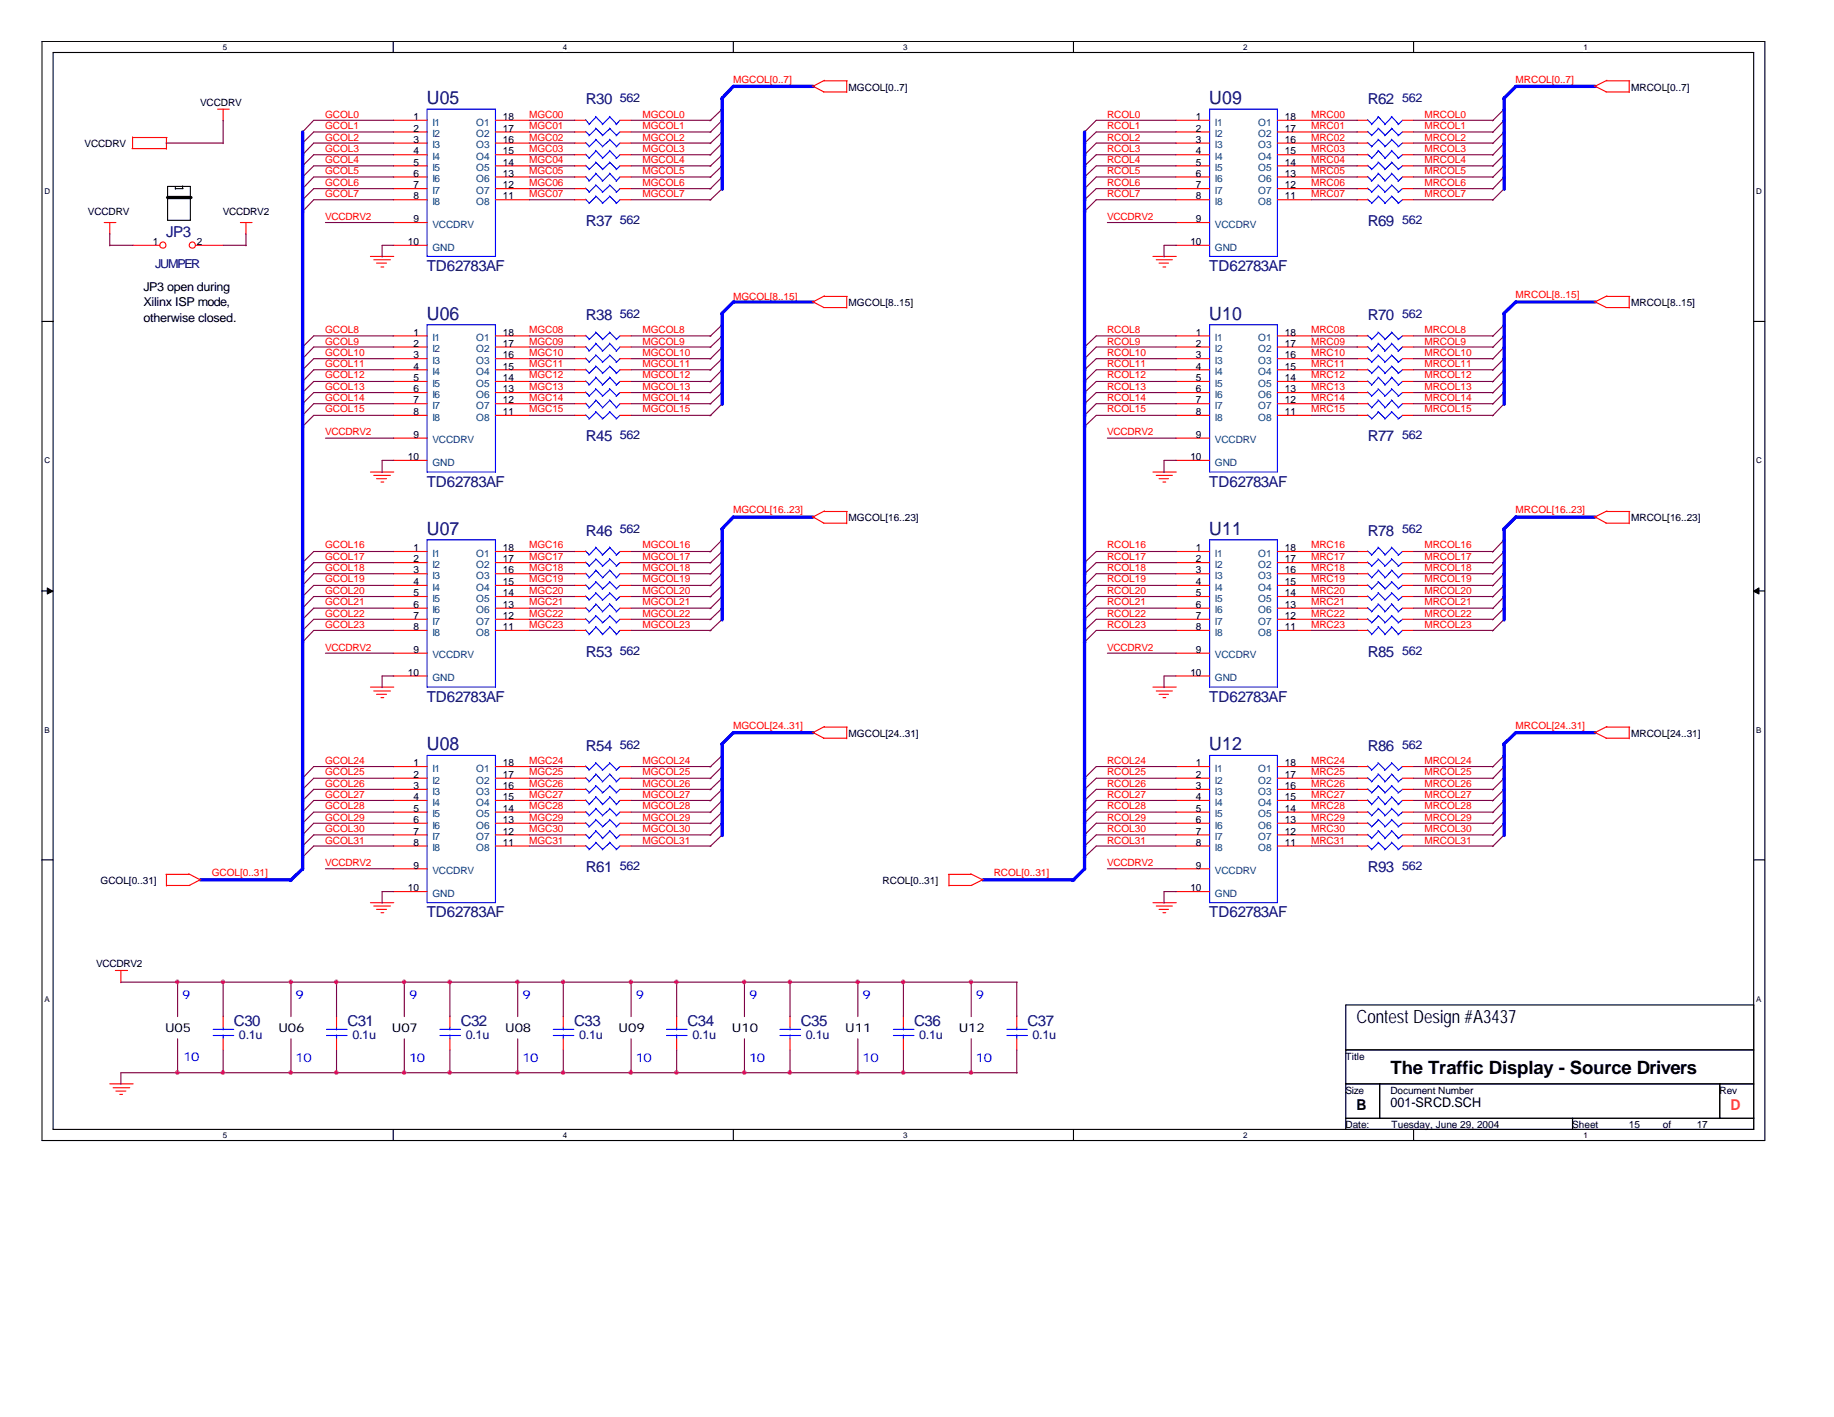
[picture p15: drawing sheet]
<svg xmlns="http://www.w3.org/2000/svg" width="279mm" height="216mm" viewBox="0 0 279 216" stroke-linecap="round" stroke-linejoin="round" font-family="sans-serif">
<defs><g id="words">
<g font-size="2.8" fill="#000080">
<text x="65" y="15.8">U05</text>
<text x="184.2" y="15.8">U09</text>
<text x="65" y="48.7">U06</text>
<text x="184.2" y="48.7">U10</text>
<text x="65" y="81.4">U07</text>
<text x="184.2" y="81.4">U11</text>
<text x="65" y="114.3">U08</text>
<text x="184.2" y="114.3">U12</text>
</g>
<g font-size="2.8">
<text x="206.7" y="155.9">Contest Design #A3437</text>
<text x="211.8" y="163.7">The Traffic Display - Source Drivers</text>
</g>
<g font-size="2.3" fill="#000080">
<text x="89.2" y="15.9">R30</text>
<text x="208.4" y="15.9">R62</text>
<text x="89.2" y="34.5">R37</text>
<text x="208.4" y="34.5">R69</text>
<text x="25.3" y="36.2">JP3</text>
<text x="65" y="41.3">TD62783AF</text>
<text x="184.2" y="41.3">TD62783AF</text>
<text x="89.2" y="48.8">R38</text>
<text x="208.4" y="48.8">R70</text>
<text x="89.2" y="67.2">R45</text>
<text x="208.4" y="67.2">R77</text>
<text x="65" y="74.2">TD62783AF</text>
<text x="184.2" y="74.2">TD62783AF</text>
<text x="89.2" y="81.6">R46</text>
<text x="208.4" y="81.6">R78</text>
<text x="89.2" y="100.1">R53</text>
<text x="208.4" y="100.1">R85</text>
<text x="65" y="106.9">TD62783AF</text>
<text x="184.2" y="106.9">TD62783AF</text>
<text x="89.2" y="114.4">R54</text>
<text x="208.4" y="114.4">R86</text>
<text x="89.2" y="132.8">R61</text>
<text x="208.4" y="132.8">R93</text>
<text x="65" y="139.8">TD62783AF</text>
<text x="184.2" y="139.8">TD62783AF</text>
<text x="35.6" y="156.4">C30</text>
<text x="52.9" y="156.4">C31</text>
<text x="70.2" y="156.4">C32</text>
<text x="87.5" y="156.4">C33</text>
<text x="104.7" y="156.4">C34</text>
<text x="122" y="156.4">C35</text>
<text x="139.3" y="156.4">C36</text>
<text x="156.5" y="156.4">C37</text>
</g>
<text font-size="2.3" x="206.7" y="169.1">B</text>
<text font-size="2.3" fill="#ff8000" x="263.7" y="169.1">D</text>
<text font-size="2" x="211.8" y="168.7">001-SRCD.SCH</text>
<g font-size="1.9" fill="#000080">
<text x="94.4" y="15.6">562</text>
<text x="213.6" y="15.6">562</text>
<text x="94.4" y="34.1">562</text>
<text x="213.6" y="34.1">562</text>
<text x="23.6" y="40.8">JUMPER</text>
<text x="94.4" y="48.4">562</text>
<text x="213.6" y="48.4">562</text>
<text x="94.4" y="66.9">562</text>
<text x="213.6" y="66.9">562</text>
<text x="94.4" y="81.3">562</text>
<text x="213.6" y="81.3">562</text>
<text x="94.4" y="99.7">562</text>
<text x="213.6" y="99.7">562</text>
<text x="94.4" y="114">562</text>
<text x="213.6" y="114">562</text>
<text x="94.4" y="132.5">562</text>
<text x="213.6" y="132.5">562</text>
<text x="36.4" y="158.2">0.1u</text>
<text x="53.7" y="158.2">0.1u</text>
<text x="71" y="158.2">0.1u</text>
<text x="88.2" y="158.2">0.1u</text>
<text x="105.5" y="158.2">0.1u</text>
<text x="122.8" y="158.2">0.1u</text>
<text x="140" y="158.2">0.1u</text>
<text x="157.3" y="158.2">0.1u</text>
</g>
<g font-size="1.9">
<text x="21.8" y="44.3">JP3 open during</text>
<text x="21.8" y="46.7">Xilinx ISP mode,</text>
<text x="21.8" y="49">otherwise closed.</text>
<text x="25.1" y="157.2">U05</text>
<text x="42.4" y="157.2">U06</text>
<text x="59.7" y="157.2">U07</text>
<text x="77" y="157.2">U08</text>
<text x="94.2" y="157.2">U09</text>
<text x="111.5" y="157.2">U10</text>
<text x="128.8" y="157.2">U11</text>
<text x="146.1" y="157.2">U12</text>
</g>
<g font-size="1.9" fill="#00f">
<text x="27.8" y="152.2">9</text>
<text x="45" y="152.2">9</text>
<text x="62.3" y="152.2">9</text>
<text x="79.6" y="152.2">9</text>
<text x="96.9" y="152.2">9</text>
<text x="114.1" y="152.2">9</text>
<text x="131.4" y="152.2">9</text>
<text x="148.7" y="152.2">9</text>
<text x="27.9" y="161.7">10</text>
<text x="45" y="161.9">10</text>
<text x="62.3" y="161.9">10</text>
<text x="79.6" y="161.9">10</text>
<text x="96.9" y="161.9">10</text>
<text x="114.1" y="161.9">10</text>
<text x="131.4" y="161.9">10</text>
<text x="148.7" y="161.9">10</text>
</g>
<g font-size="1.5">
<text x="30.5" y="16.1">VCCDRV</text>
<text x="129.3" y="13.8">MGCOL[0..7]</text>
<text x="248.5" y="13.8">MRCOL[0..7]</text>
<text x="12.9" y="22.4">VCCDRV</text>
<text x="63" y="18.3">1</text>
<text x="63" y="20.1">2</text>
<text x="63" y="21.8">3</text>
<text x="63" y="23.5">4</text>
<text x="76.6" y="18.3">18</text>
<text x="76.6" y="20.1">17</text>
<text x="76.6" y="21.8">16</text>
<text x="76.6" y="23.5">15</text>
<text x="182.2" y="18.3">1</text>
<text x="182.2" y="20.1">2</text>
<text x="182.2" y="21.8">3</text>
<text x="182.2" y="23.5">4</text>
<text x="195.7" y="18.3">18</text>
<text x="195.7" y="20.1">17</text>
<text x="195.7" y="21.8">16</text>
<text x="195.7" y="23.5">15</text>
<text x="63" y="25.2">5</text>
<text x="63" y="26.9">6</text>
<text x="63" y="28.7">7</text>
<text x="76.6" y="25.2">14</text>
<text x="76.6" y="26.9">13</text>
<text x="76.6" y="28.7">12</text>
<text x="182.2" y="25.2">5</text>
<text x="182.2" y="26.9">6</text>
<text x="182.2" y="28.7">7</text>
<text x="195.7" y="25.2">14</text>
<text x="195.7" y="26.9">13</text>
<text x="195.7" y="28.7">12</text>
<text x="13.4" y="32.8">VCCDRV</text>
<text x="34" y="32.8">VCCDRV2</text>
<text x="63" y="30.4">8</text>
<text x="63" y="33.9">9</text>
<text x="76.6" y="30.4">11</text>
<text x="182.2" y="30.4">8</text>
<text x="182.2" y="33.9">9</text>
<text x="195.7" y="30.4">11</text>
<text x="23.3" y="37.3">1</text>
<text x="30" y="37.3">2</text>
<text x="62.1" y="37.3">10</text>
<text x="181.4" y="37.3">10</text>
<text x="129.3" y="46.7">MGCOL[8..15]</text>
<text x="248.5" y="46.7">MRCOL[8..15]</text>
<text x="63" y="51.1">1</text>
<text x="63" y="52.8">2</text>
<text x="76.6" y="51.1">18</text>
<text x="76.6" y="52.8">17</text>
<text x="182.2" y="51.1">1</text>
<text x="182.2" y="52.8">2</text>
<text x="195.7" y="51.1">18</text>
<text x="195.7" y="52.8">17</text>
<text x="63" y="54.6">3</text>
<text x="63" y="56.3">4</text>
<text x="63" y="58.1">5</text>
<text x="63" y="59.8">6</text>
<text x="76.6" y="54.6">16</text>
<text x="76.6" y="56.3">15</text>
<text x="76.6" y="58.1">14</text>
<text x="76.6" y="59.8">13</text>
<text x="182.2" y="54.6">3</text>
<text x="182.2" y="56.3">4</text>
<text x="182.2" y="58.1">5</text>
<text x="182.2" y="59.8">6</text>
<text x="195.7" y="54.6">16</text>
<text x="195.7" y="56.3">15</text>
<text x="195.7" y="58.1">14</text>
<text x="195.7" y="59.8">13</text>
<text x="63" y="61.5">7</text>
<text x="63" y="63.2">8</text>
<text x="76.6" y="61.5">12</text>
<text x="76.6" y="63.2">11</text>
<text x="182.2" y="61.5">7</text>
<text x="182.2" y="63.2">8</text>
<text x="195.7" y="61.5">12</text>
<text x="195.7" y="63.2">11</text>
<text x="62.1" y="70.1">10</text>
<text x="63" y="66.7">9</text>
<text x="181.4" y="70.1">10</text>
<text x="182.2" y="66.7">9</text>
<text x="63" y="84">1</text>
<text x="76.6" y="84">18</text>
<text x="129.3" y="79.4">MGCOL[16..23]</text>
<text x="182.2" y="84">1</text>
<text x="195.7" y="84">18</text>
<text x="248.5" y="79.4">MRCOL[16..23]</text>
<text x="63" y="85.7">2</text>
<text x="63" y="87.4">3</text>
<text x="63" y="89.2">4</text>
<text x="76.6" y="85.7">17</text>
<text x="76.6" y="87.4">16</text>
<text x="76.6" y="89.2">15</text>
<text x="182.2" y="85.7">2</text>
<text x="182.2" y="87.4">3</text>
<text x="182.2" y="89.2">4</text>
<text x="195.7" y="85.7">17</text>
<text x="195.7" y="87.4">16</text>
<text x="195.7" y="89.2">15</text>
<text x="63" y="90.8">5</text>
<text x="63" y="92.6">6</text>
<text x="63" y="94.3">7</text>
<text x="76.6" y="90.8">14</text>
<text x="76.6" y="92.6">13</text>
<text x="76.6" y="94.3">12</text>
<text x="182.2" y="90.8">5</text>
<text x="182.2" y="92.6">6</text>
<text x="182.2" y="94.3">7</text>
<text x="195.7" y="90.8">14</text>
<text x="195.7" y="92.6">13</text>
<text x="195.7" y="94.3">12</text>
<text x="63" y="96">8</text>
<text x="63" y="99.5">9</text>
<text x="76.6" y="96">11</text>
<text x="182.2" y="96">8</text>
<text x="182.2" y="99.5">9</text>
<text x="195.7" y="96">11</text>
<text x="62.1" y="103">10</text>
<text x="181.4" y="103">10</text>
<text x="129.3" y="112.3">MGCOL[24..31]</text>
<text x="248.5" y="112.3">MRCOL[24..31]</text>
<text x="63" y="116.8">1</text>
<text x="63" y="118.5">2</text>
<text x="76.6" y="116.8">18</text>
<text x="76.6" y="118.5">17</text>
<text x="182.2" y="116.8">1</text>
<text x="182.2" y="118.5">2</text>
<text x="195.7" y="116.8">18</text>
<text x="195.7" y="118.5">17</text>
<text x="63" y="120.2">3</text>
<text x="63" y="121.9">4</text>
<text x="63" y="123.7">5</text>
<text x="63" y="125.4">6</text>
<text x="76.6" y="120.2">16</text>
<text x="76.6" y="121.9">15</text>
<text x="76.6" y="123.7">14</text>
<text x="76.6" y="125.4">13</text>
<text x="182.2" y="120.2">3</text>
<text x="182.2" y="121.9">4</text>
<text x="182.2" y="123.7">5</text>
<text x="182.2" y="125.4">6</text>
<text x="195.7" y="120.2">16</text>
<text x="195.7" y="121.9">15</text>
<text x="195.7" y="123.7">14</text>
<text x="195.7" y="125.4">13</text>
<text x="63" y="127.2">7</text>
<text x="63" y="128.9">8</text>
<text x="76.6" y="127.2">12</text>
<text x="76.6" y="128.9">11</text>
<text x="182.2" y="127.2">7</text>
<text x="182.2" y="128.9">8</text>
<text x="195.7" y="127.2">12</text>
<text x="195.7" y="128.9">11</text>
<text x="15.3" y="134.7">GCOL[0..31]</text>
<text x="62.1" y="135.8">10</text>
<text x="63" y="132.3">9</text>
<text x="134.5" y="134.7">RCOL[0..31]</text>
<text x="181.4" y="135.8">10</text>
<text x="182.2" y="132.3">9</text>
<text x="14.6" y="147.3">VCCDRV2</text>
<text x="205" y="161.5">Title</text>
<text x="205" y="166.6">Size</text>
<text x="211.8" y="166.6">Document Number</text>
<text x="262" y="166.6">Rev</text>
<text x="205" y="171.9">Date:</text>
<text x="212" y="171.9">Tuesday, June 29, 2004</text>
<text x="239.5" y="171.9">Sheet</text>
<text x="248.2" y="171.9">15</text>
<text x="253.3" y="171.9">of</text>
<text x="258.5" y="171.9">17</text>
</g>
<g font-size="1.5" fill="#f00">
<text x="49.5" y="17.9">GCOL0</text>
<text x="80.6" y="17.9">MGC00</text>
<text x="97.9" y="17.9">MGCOL0</text>
<text x="111.7" y="12.6">MGCOL[0..7]</text>
<text x="168.7" y="17.9">RCOL0</text>
<text x="199.7" y="17.9">MRC00</text>
<text x="217" y="17.9">MRCOL0</text>
<text x="230.9" y="12.6">MRCOL[0..7]</text>
<text x="49.5" y="19.6">GCOL1</text>
<text x="49.5" y="23.1">GCOL3</text>
<text x="49.5" y="21.4">GCOL2</text>
<text x="80.6" y="19.6">MGC01</text>
<text x="80.6" y="21.4">MGC02</text>
<text x="80.6" y="23.1">MGC03</text>
<text x="97.9" y="19.6">MGCOL1</text>
<text x="97.9" y="21.4">MGCOL2</text>
<text x="97.9" y="23.1">MGCOL3</text>
<text x="168.7" y="19.6">RCOL1</text>
<text x="168.7" y="21.4">RCOL2</text>
<text x="168.7" y="23.1">RCOL3</text>
<text x="199.7" y="23.1">MRC03</text>
<text x="199.7" y="21.4">MRC02</text>
<text x="199.7" y="19.6">MRC01</text>
<text x="217" y="21.4">MRCOL2</text>
<text x="217" y="19.6">MRCOL1</text>
<text x="217" y="23.1">MRCOL3</text>
<text x="49.5" y="28.3">GCOL6</text>
<text x="49.5" y="26.6">GCOL5</text>
<text x="49.5" y="24.9">GCOL4</text>
<text x="80.6" y="24.9">MGC04</text>
<text x="80.6" y="26.6">MGC05</text>
<text x="80.6" y="28.3">MGC06</text>
<text x="97.9" y="24.9">MGCOL4</text>
<text x="97.9" y="28.3">MGCOL6</text>
<text x="97.9" y="26.6">MGCOL5</text>
<text x="168.7" y="28.3">RCOL6</text>
<text x="168.7" y="24.9">RCOL4</text>
<text x="168.7" y="26.6">RCOL5</text>
<text x="199.7" y="24.9">MRC04</text>
<text x="199.7" y="26.6">MRC05</text>
<text x="199.7" y="28.3">MRC06</text>
<text x="217" y="28.3">MRCOL6</text>
<text x="217" y="26.6">MRCOL5</text>
<text x="217" y="24.9">MRCOL4</text>
<text x="49.5" y="30.1">GCOL7</text>
<text x="49.5" y="33.5">VCCDRV2</text>
<text x="80.6" y="30.1">MGC07</text>
<text x="97.9" y="30.1">MGCOL7</text>
<text x="168.7" y="33.5">VCCDRV2</text>
<text x="168.7" y="30.1">RCOL7</text>
<text x="199.7" y="30.1">MRC07</text>
<text x="217" y="30.1">MRCOL7</text>
<text x="111.7" y="45.7">MGCOL[8..15]</text>
<text x="230.9" y="45.4">MRCOL[8..15]</text>
<text x="49.5" y="52.5">GCOL9</text>
<text x="49.5" y="50.8">GCOL8</text>
<text x="80.6" y="50.8">MGC08</text>
<text x="80.6" y="52.5">MGC09</text>
<text x="97.9" y="50.8">MGCOL8</text>
<text x="97.9" y="52.5">MGCOL9</text>
<text x="168.7" y="52.5">RCOL9</text>
<text x="168.7" y="50.8">RCOL8</text>
<text x="199.7" y="50.8">MRC08</text>
<text x="199.7" y="52.5">MRC09</text>
<text x="217" y="52.5">MRCOL9</text>
<text x="217" y="50.8">MRCOL8</text>
<text x="49.5" y="56">GCOL11</text>
<text x="49.5" y="59.4">GCOL13</text>
<text x="49.5" y="57.7">GCOL12</text>
<text x="49.5" y="54.2">GCOL10</text>
<text x="80.6" y="54.2">MGC10</text>
<text x="80.6" y="56">MGC11</text>
<text x="80.6" y="57.7">MGC12</text>
<text x="80.6" y="59.4">MGC13</text>
<text x="97.9" y="54.2">MGCOL10</text>
<text x="97.9" y="56">MGCOL11</text>
<text x="97.9" y="57.7">MGCOL12</text>
<text x="97.9" y="59.4">MGCOL13</text>
<text x="168.7" y="59.4">RCOL13</text>
<text x="168.7" y="54.2">RCOL10</text>
<text x="168.7" y="56">RCOL11</text>
<text x="168.7" y="57.7">RCOL12</text>
<text x="199.7" y="54.2">MRC10</text>
<text x="199.7" y="56">MRC11</text>
<text x="199.7" y="57.7">MRC12</text>
<text x="199.7" y="59.4">MRC13</text>
<text x="217" y="59.4">MRCOL13</text>
<text x="217" y="54.2">MRCOL10</text>
<text x="217" y="56">MRCOL11</text>
<text x="217" y="57.7">MRCOL12</text>
<text x="49.5" y="61.1">GCOL14</text>
<text x="49.5" y="62.8">GCOL15</text>
<text x="80.6" y="61.1">MGC14</text>
<text x="80.6" y="62.8">MGC15</text>
<text x="97.9" y="61.1">MGCOL14</text>
<text x="97.9" y="62.8">MGCOL15</text>
<text x="168.7" y="61.1">RCOL14</text>
<text x="168.7" y="62.8">RCOL15</text>
<text x="199.7" y="61.1">MRC14</text>
<text x="199.7" y="62.8">MRC15</text>
<text x="217" y="61.1">MRCOL14</text>
<text x="217" y="62.8">MRCOL15</text>
<text x="49.5" y="66.3">VCCDRV2</text>
<text x="168.7" y="66.3">VCCDRV2</text>
<text x="49.5" y="83.6">GCOL16</text>
<text x="80.6" y="83.6">MGC16</text>
<text x="97.9" y="83.6">MGCOL16</text>
<text x="111.7" y="78.2">MGCOL[16..23]</text>
<text x="168.7" y="83.6">RCOL16</text>
<text x="199.7" y="83.6">MRC16</text>
<text x="217" y="83.6">MRCOL16</text>
<text x="230.9" y="78.2">MRCOL[16..23]</text>
<text x="49.5" y="85.3">GCOL17</text>
<text x="49.5" y="88.7">GCOL19</text>
<text x="49.5" y="87">GCOL18</text>
<text x="80.6" y="85.3">MGC17</text>
<text x="80.6" y="87">MGC18</text>
<text x="80.6" y="88.7">MGC19</text>
<text x="97.9" y="88.7">MGCOL19</text>
<text x="97.9" y="85.3">MGCOL17</text>
<text x="97.9" y="87">MGCOL18</text>
<text x="168.7" y="85.3">RCOL17</text>
<text x="168.7" y="87">RCOL18</text>
<text x="168.7" y="88.7">RCOL19</text>
<text x="199.7" y="85.3">MRC17</text>
<text x="199.7" y="87">MRC18</text>
<text x="199.7" y="88.7">MRC19</text>
<text x="217" y="85.3">MRCOL17</text>
<text x="217" y="87">MRCOL18</text>
<text x="217" y="88.7">MRCOL19</text>
<text x="49.5" y="94">GCOL22</text>
<text x="49.5" y="92.2">GCOL21</text>
<text x="49.5" y="90.5">GCOL20</text>
<text x="49.5" y="95.7">GCOL23</text>
<text x="80.6" y="90.5">MGC20</text>
<text x="80.6" y="92.2">MGC21</text>
<text x="80.6" y="94">MGC22</text>
<text x="80.6" y="95.7">MGC23</text>
<text x="97.9" y="94">MGCOL22</text>
<text x="97.9" y="95.7">MGCOL23</text>
<text x="97.9" y="90.5">MGCOL20</text>
<text x="97.9" y="92.2">MGCOL21</text>
<text x="168.7" y="94">RCOL22</text>
<text x="168.7" y="95.7">RCOL23</text>
<text x="168.7" y="90.5">RCOL20</text>
<text x="168.7" y="92.2">RCOL21</text>
<text x="199.7" y="90.5">MRC20</text>
<text x="199.7" y="92.2">MRC21</text>
<text x="199.7" y="94">MRC22</text>
<text x="199.7" y="95.7">MRC23</text>
<text x="217" y="94">MRCOL22</text>
<text x="217" y="95.7">MRCOL23</text>
<text x="217" y="90.5">MRCOL20</text>
<text x="217" y="92.2">MRCOL21</text>
<text x="49.5" y="99.1">VCCDRV2</text>
<text x="168.7" y="99.1">VCCDRV2</text>
<text x="111.7" y="111.1">MGCOL[24..31]</text>
<text x="230.9" y="111.1">MRCOL[24..31]</text>
<text x="49.5" y="118.1">GCOL25</text>
<text x="49.5" y="119.9">GCOL26</text>
<text x="49.5" y="116.4">GCOL24</text>
<text x="80.6" y="116.4">MGC24</text>
<text x="80.6" y="118.1">MGC25</text>
<text x="80.6" y="119.9">MGC26</text>
<text x="97.9" y="116.4">MGCOL24</text>
<text x="97.9" y="118.1">MGCOL25</text>
<text x="97.9" y="119.9">MGCOL26</text>
<text x="168.7" y="118.1">RCOL25</text>
<text x="168.7" y="116.4">RCOL24</text>
<text x="168.7" y="119.9">RCOL26</text>
<text x="199.7" y="116.4">MRC24</text>
<text x="199.7" y="118.1">MRC25</text>
<text x="199.7" y="119.9">MRC26</text>
<text x="217" y="118.1">MRCOL25</text>
<text x="217" y="116.4">MRCOL24</text>
<text x="217" y="119.9">MRCOL26</text>
<text x="49.5" y="121.6">GCOL27</text>
<text x="49.5" y="125.1">GCOL29</text>
<text x="49.5" y="123.3">GCOL28</text>
<text x="80.6" y="121.6">MGC27</text>
<text x="80.6" y="123.3">MGC28</text>
<text x="80.6" y="125.1">MGC29</text>
<text x="97.9" y="121.6">MGCOL27</text>
<text x="97.9" y="123.3">MGCOL28</text>
<text x="97.9" y="125.1">MGCOL29</text>
<text x="168.7" y="125.1">RCOL29</text>
<text x="168.7" y="121.6">RCOL27</text>
<text x="168.7" y="123.3">RCOL28</text>
<text x="199.7" y="121.6">MRC27</text>
<text x="199.7" y="123.3">MRC28</text>
<text x="199.7" y="125.1">MRC29</text>
<text x="217" y="125.1">MRCOL29</text>
<text x="217" y="121.6">MRCOL27</text>
<text x="217" y="123.3">MRCOL28</text>
<text x="49.5" y="131.9">VCCDRV2</text>
<text x="49.5" y="126.7">GCOL30</text>
<text x="49.5" y="128.5">GCOL31</text>
<text x="80.6" y="126.7">MGC30</text>
<text x="80.6" y="128.5">MGC31</text>
<text x="97.9" y="126.7">MGCOL30</text>
<text x="97.9" y="128.5">MGCOL31</text>
<text x="168.7" y="131.9">VCCDRV2</text>
<text x="168.7" y="126.7">RCOL30</text>
<text x="168.7" y="128.5">RCOL31</text>
<text x="199.7" y="126.7">MRC30</text>
<text x="199.7" y="128.5">MRC31</text>
<text x="217" y="126.7">MRCOL30</text>
<text x="217" y="128.5">MRCOL31</text>
<text x="32.3" y="133.5">GCOL[0..31]</text>
<text x="151.4" y="133.5">RCOL[0..31]</text>
</g>
<g font-size="1.5" fill="#004080">
<text x="65.9" y="19.1">I1</text>
<text x="65.9" y="20.9">I2</text>
<text x="65.9" y="22.6">I3</text>
<text x="72.6" y="19.1">O1</text>
<text x="72.6" y="20.9">O2</text>
<text x="72.6" y="22.6">O3</text>
<text x="185.1" y="19.1">I1</text>
<text x="185.1" y="20.9">I2</text>
<text x="185.1" y="22.6">I3</text>
<text x="191.7" y="19.1">O1</text>
<text x="191.7" y="20.9">O2</text>
<text x="191.7" y="22.6">O3</text>
<text x="65.9" y="24.4">I4</text>
<text x="65.9" y="26.1">I5</text>
<text x="65.9" y="27.8">I6</text>
<text x="65.9" y="29.5">I7</text>
<text x="72.6" y="24.4">O4</text>
<text x="72.6" y="26.1">O5</text>
<text x="72.6" y="27.8">O6</text>
<text x="72.6" y="29.5">O7</text>
<text x="185.1" y="24.4">I4</text>
<text x="185.1" y="26.1">I5</text>
<text x="185.1" y="27.8">I6</text>
<text x="185.1" y="29.5">I7</text>
<text x="191.7" y="24.4">O4</text>
<text x="191.7" y="26.1">O5</text>
<text x="191.7" y="27.8">O6</text>
<text x="191.7" y="29.5">O7</text>
<text x="65.9" y="31.2">I8</text>
<text x="65.9" y="34.7">VCCDRV</text>
<text x="72.6" y="31.2">O8</text>
<text x="185.1" y="31.2">I8</text>
<text x="185.1" y="34.7">VCCDRV</text>
<text x="191.7" y="31.2">O8</text>
<text x="65.9" y="38.2">GND</text>
<text x="185.1" y="38.2">GND</text>
<text x="65.9" y="52">I1</text>
<text x="65.9" y="53.7">I2</text>
<text x="72.6" y="52">O1</text>
<text x="72.6" y="53.7">O2</text>
<text x="185.1" y="52">I1</text>
<text x="185.1" y="53.7">I2</text>
<text x="191.7" y="52">O1</text>
<text x="191.7" y="53.7">O2</text>
<text x="65.9" y="55.5">I3</text>
<text x="65.9" y="57.2">I4</text>
<text x="65.9" y="58.9">I5</text>
<text x="72.6" y="55.5">O3</text>
<text x="72.6" y="57.2">O4</text>
<text x="72.6" y="58.9">O5</text>
<text x="185.1" y="55.5">I3</text>
<text x="185.1" y="57.2">I4</text>
<text x="185.1" y="58.9">I5</text>
<text x="191.7" y="55.5">O3</text>
<text x="191.7" y="57.2">O4</text>
<text x="191.7" y="58.9">O5</text>
<text x="65.9" y="60.6">I6</text>
<text x="65.9" y="62.3">I7</text>
<text x="65.9" y="64.1">I8</text>
<text x="72.6" y="60.6">O6</text>
<text x="72.6" y="62.3">O7</text>
<text x="72.6" y="64.1">O8</text>
<text x="185.1" y="60.6">I6</text>
<text x="185.1" y="62.3">I7</text>
<text x="185.1" y="64.1">I8</text>
<text x="191.7" y="60.6">O6</text>
<text x="191.7" y="62.3">O7</text>
<text x="191.7" y="64.1">O8</text>
<text x="65.9" y="71">GND</text>
<text x="65.9" y="67.6">VCCDRV</text>
<text x="185.1" y="71">GND</text>
<text x="185.1" y="67.6">VCCDRV</text>
<text x="65.9" y="84.8">I1</text>
<text x="65.9" y="86.5">I2</text>
<text x="65.9" y="88.2">I3</text>
<text x="72.6" y="84.8">O1</text>
<text x="72.6" y="86.5">O2</text>
<text x="72.6" y="88.2">O3</text>
<text x="185.1" y="84.8">I1</text>
<text x="185.1" y="86.5">I2</text>
<text x="185.1" y="88.2">I3</text>
<text x="191.7" y="84.8">O1</text>
<text x="191.7" y="86.5">O2</text>
<text x="191.7" y="88.2">O3</text>
<text x="65.9" y="90">I4</text>
<text x="65.9" y="91.7">I5</text>
<text x="65.9" y="93.5">I6</text>
<text x="65.9" y="95.2">I7</text>
<text x="72.6" y="90">O4</text>
<text x="72.6" y="91.7">O5</text>
<text x="72.6" y="93.5">O6</text>
<text x="72.6" y="95.2">O7</text>
<text x="185.1" y="90">I4</text>
<text x="185.1" y="91.7">I5</text>
<text x="185.1" y="93.5">I6</text>
<text x="185.1" y="95.2">I7</text>
<text x="191.7" y="90">O4</text>
<text x="191.7" y="91.7">O5</text>
<text x="191.7" y="93.5">O6</text>
<text x="191.7" y="95.2">O7</text>
<text x="65.9" y="96.9">I8</text>
<text x="65.9" y="100.3">VCCDRV</text>
<text x="72.6" y="96.9">O8</text>
<text x="185.1" y="96.9">I8</text>
<text x="185.1" y="100.3">VCCDRV</text>
<text x="191.7" y="96.9">O8</text>
<text x="65.9" y="103.8">GND</text>
<text x="185.1" y="103.8">GND</text>
<text x="65.9" y="117.6">I1</text>
<text x="65.9" y="119.4">I2</text>
<text x="72.6" y="117.6">O1</text>
<text x="72.6" y="119.4">O2</text>
<text x="185.1" y="117.6">I1</text>
<text x="185.1" y="119.4">I2</text>
<text x="191.7" y="117.6">O1</text>
<text x="191.7" y="119.4">O2</text>
<text x="65.9" y="121.1">I3</text>
<text x="65.9" y="122.8">I4</text>
<text x="65.9" y="124.5">I5</text>
<text x="72.6" y="121.1">O3</text>
<text x="72.6" y="122.8">O4</text>
<text x="72.6" y="124.5">O5</text>
<text x="185.1" y="121.1">I3</text>
<text x="185.1" y="122.8">I4</text>
<text x="185.1" y="124.5">I5</text>
<text x="191.7" y="121.1">O3</text>
<text x="191.7" y="122.8">O4</text>
<text x="191.7" y="124.5">O5</text>
<text x="65.9" y="126.2">I6</text>
<text x="65.9" y="128">I7</text>
<text x="65.9" y="129.7">I8</text>
<text x="72.6" y="126.2">O6</text>
<text x="72.6" y="128">O7</text>
<text x="72.6" y="129.7">O8</text>
<text x="185.1" y="126.2">I6</text>
<text x="185.1" y="128">I7</text>
<text x="185.1" y="129.7">I8</text>
<text x="191.7" y="126.2">O6</text>
<text x="191.7" y="128">O7</text>
<text x="191.7" y="129.7">O8</text>
<text x="65.9" y="136.7">GND</text>
<text x="65.9" y="133.2">VCCDRV</text>
<text x="185.1" y="136.7">GND</text>
<text x="185.1" y="133.2">VCCDRV</text>
</g>
<g font-size="1.2">
<text x="34" y="7.6">5</text>
<text x="85.8" y="7.6">4</text>
<text x="137.6" y="7.6">3</text>
<text x="189.4" y="7.6">2</text>
<text x="241.2" y="7.6">1</text>
<text x="6.8" y="29.6">D</text>
<text x="267.5" y="29.6">D</text>
<text x="6.8" y="70.6">C</text>
<text x="267.5" y="70.6">C</text>
<text x="6.8" y="111.7">B</text>
<text x="267.5" y="111.7">B</text>
<text x="6.8" y="152.7">A</text>
<text x="267.5" y="152.7">A</text>
<text x="34" y="173.4">5</text>
<text x="85.8" y="173.4">4</text>
<text x="137.6" y="173.4">3</text>
<text x="189.4" y="173.4">2</text>
<text x="241.2" y="173.4">1</text>
</g>
</g></defs>
<path d="M6.4 6.3h262.5v167.5h-262.5zM8.1 8h259.1v164.1h-259.1z" fill="none" stroke="#000" stroke-width=".17"/>
<g fill="#fff">
<path d="M34 6.5h.5v1.4h-.5z"/>
<path d="M34 172.3h.5v1.4h-.5z"/>
</g>
<path d="M59.9 6.3v1.7M59.9 172.1v1.7" fill="none" stroke="#000" stroke-width=".17"/>
<g fill="#fff">
<path d="M85.8 6.5h.6v1.4h-.6z"/>
<path d="M85.8 172.3h.6v1.4h-.6z"/>
</g>
<path d="M111.7 6.3v1.7M111.7 172.1v1.7" fill="none" stroke="#000" stroke-width=".17"/>
<g fill="#fff">
<path d="M137.6 6.5h.6v1.4h-.6z"/>
<path d="M137.6 172.3h.6v1.4h-.6z"/>
</g>
<path d="M163.5 6.3v1.7M163.5 172.1v1.7" fill="none" stroke="#000" stroke-width=".17"/>
<g fill="#fff">
<path d="M189.4 6.5h.6v1.4h-.6z"/>
<path d="M189.4 172.3h.6v1.4h-.6z"/>
</g>
<path d="M215.4 6.3v1.7M215.4 172.1v1.7" fill="none" stroke="#000" stroke-width=".17"/>
<g fill="#fff">
<path d="M241.2 6.5h.6v1.4h-.6z"/>
<path d="M241.2 172.3h.6v1.4h-.6z"/>
<path d="M6.8 28.5h.7v1.4h-.7z"/>
<path d="M267.5 28.5h.8v1.4h-.8z"/>
<path d="M6.8 69.5h.7v1.4h-.7z"/>
<path d="M267.5 69.5h.8v1.4h-.8z"/>
</g>
<path d="M6.4 49h1.7M267.2 49h1.7" fill="none" stroke="#000" stroke-width=".17"/>
<g fill="#fff">
<path d="M6.8 110.6h.7v1.3h-.7z"/>
<path d="M267.5 110.6h.8v1.3h-.8z"/>
</g>
<path d="M6.4 90h1.7M267.2 90h1.7" fill="none" stroke="#000" stroke-width=".17"/>
<g fill="#000" stroke="#000" stroke-width=".15">
<path d="M7.2 89.6l.8 .5-.8 .4z" fill-rule="evenodd"/>
<path d="M267.1 90.1l.9-.5v.9z" fill-rule="evenodd"/>
</g>
<g fill="#fff">
<path d="M6.8 151.6h.7v1.3h-.7z"/>
<path d="M267.5 151.6h.8v1.3h-.8z"/>
</g>
<g fill="none" stroke="#000" stroke-width=".17">
<path d="M25.5 28.4h3.5v5.2h-3.5zM26.7 28.7h1.2M26.7 28.4v.4M27.8 28.3v.4M6.4 131h1.7M267.2 131h1.7M205 153.1h62.2v19h-62.2zM205 160h62.2M205 165.1h62.2M205 170.4h62.2M210.2 165.1v5.3M239.6 170.4v1.7"/>
<path d="M262 165.1v5.3"/>
</g>
<path d="M25.5 30.1h3.6" fill="none" stroke="#000" stroke-width=".51"/>
<g fill="none" stroke="#f00" stroke-width=".17">
<path d="M33.1 16.6h1.8M34 16.6v1.8M59.9 18.3h5.2M75.5 18.3h5.1M87.5 18.3h1.8M94.4 18.3h1.7M123.7 13.1l1.8 .9M125.4 14h3.6M125.5 12.3h3.6M125.6 12.2l-1.8 1M129 12.3v1.8M179.1 18.3h5.2"/>
<path d="M194.6 18.3h5.2M206.7 18.3h1.7M213.7 18.3h1.7M242.9 13.1l1.8 .9M244.6 14h3.6M244.7 12.3h3.6M244.8 12.2l-1.8 1M248.2 12.3v1.8M15.9 33.9h1.8M16.7 33.9v1.8M20.1 22.6h5.3M20.2 37.4h4.1"/>
<path d="M20.2 21h5.2M20.2 20.9v1.7M25.4 21v1.7M29.8 37.4h4.2M36.6 33.9h1.8M37.5 33.9v1.8M56.4 39.1h3.6M56.9 39.6h2.6M59.9 33.9h5.2M59.9 37.4h5.2M59.9 23.6h5.2M59.9 25.3h5.2"/>
<path d="M59.9 30.4h5.2M59.9 20.1h5.2M59.9 21.8h5.2M59.9 27h5.2M59.9 28.7h5.2M75.5 23.6h5.1M75.5 25.3h5.1M75.5 30.4h5.1M75.5 20.1h5.1M75.5 21.8h5.1M75.5 27h5.1M75.5 28.7h5.1"/>
<path d="M87.5 23.6h1.8M87.5 25.3h1.8M87.5 30.4h1.8M87.5 20.1h1.8M87.5 21.8h1.8M87.5 27h1.8M87.5 28.7h1.8M94.4 23.6h1.7M94.4 25.3h1.7M94.4 30.4h1.7M94.4 20.1h1.7M94.4 21.8h1.7"/>
<path d="M94.4 27h1.7M94.4 28.7h1.7M175.6 39.1h3.6M176.2 39.6h2.4M179.1 33.9h5.2M179.1 37.4h5.2M179.1 23.6h5.2M179.1 25.3h5.2M179.1 30.4h5.2M179.1 20.1h5.2M179.1 21.8h5.2M179.1 27h5.2"/>
<path d="M179.1 28.7h5.2M194.6 23.6h5.2M194.6 25.3h5.2M194.6 30.4h5.2M194.6 20.1h5.2M194.6 21.8h5.2M194.6 27h5.2M194.6 28.7h5.2M206.7 23.6h1.7M206.7 25.3h1.7M206.7 30.4h1.7M206.7 20.1h1.7"/>
<path d="M206.7 21.8h1.7M206.7 27h1.7M206.7 28.7h1.7M213.7 23.6h1.7M213.7 25.3h1.7M213.7 30.4h1.7M213.7 20.1h1.7M213.7 21.8h1.7M213.7 27h1.7M213.7 28.7h1.7M57.4 40.1h1.5M58 40.7h.5"/>
<path d="M59.9 58.1h5.2M59.9 51.2h5.2M59.9 52.9h5.2M59.9 54.6h5.2M59.9 56.3h5.2M59.9 59.8h5.2M75.5 58.1h5.1M75.5 51.2h5.1M75.5 52.9h5.1M75.5 54.6h5.1M75.5 56.3h5.1M75.5 59.8h5.1"/>
<path d="M87.5 58.1h1.8M87.5 51.2h1.8M87.5 52.9h1.8M87.5 54.6h1.8M87.5 56.3h1.8M87.5 59.8h1.8M94.4 58.1h1.7M94.4 51.2h1.7M94.4 52.9h1.7M94.4 54.6h1.7M94.4 56.3h1.7M94.4 59.8h1.7"/>
<path d="M123.7 45.9l1.8 1M125.4 46.9h3.6M125.5 45.2h3.6M125.6 45.1l-1.8 .9M129 45.2v1.7M176.6 40.1h1.4M177.2 40.7h.4M179.1 58.1h5.2M179.1 51.2h5.2M179.1 52.9h5.2M179.1 54.6h5.2M179.1 56.3h5.2"/>
<path d="M179.1 59.8h5.2M194.6 58.1h5.2M194.6 51.2h5.2M194.6 52.9h5.2M194.6 54.6h5.2M194.6 56.3h5.2M194.6 59.8h5.2M206.7 58.1h1.7M206.7 51.2h1.7M206.7 52.9h1.7M206.7 54.6h1.7M206.7 56.3h1.7"/>
<path d="M206.7 59.8h1.7M213.7 58.1h1.7M213.7 51.2h1.7M213.7 52.9h1.7M213.7 54.6h1.7M213.7 56.3h1.7M213.7 59.8h1.7M242.9 45.9l1.8 1M244.6 46.9h3.6M244.7 45.2h3.6M244.8 45.1l-1.8 .9M248.2 45.2v1.7"/>
<path d="M56.4 71.9h3.6M56.9 72.4h2.6M57.4 72.9h1.5M58 73.4h.5M59.9 61.5h5.2M59.9 63.3h5.2M59.9 70.1h5.2M59.9 66.8h5.2M75.5 61.5h5.1M75.5 63.3h5.1M87.5 61.5h1.8M87.5 63.3h1.8"/>
<path d="M94.4 61.5h1.7M94.4 63.3h1.7M123.7 78.7l1.8 1M125.4 79.7h3.6M125.5 77.9h3.6M125.6 77.8l-1.8 1M129 77.9v1.9M175.6 71.9h3.6M176.2 72.4h2.4M176.6 72.9h1.4M177.2 73.4h.4M179.1 61.5h5.2"/>
<path d="M179.1 63.3h5.2M179.1 70.1h5.2M179.1 66.8h5.2M194.6 61.5h5.2M194.6 63.3h5.2M206.7 61.5h1.7M206.7 63.3h1.7M213.7 61.5h1.7M213.7 63.3h1.7M242.9 78.7l1.8 1M244.6 79.7h3.6M244.7 77.9h3.6"/>
<path d="M244.8 77.8l-1.8 1M248.2 77.9v1.9M59.9 84h5.2M59.9 85.7h5.2M59.9 87.4h5.2M59.9 89.2h5.2M59.9 90.9h5.2M59.9 92.7h5.2M59.9 94.4h5.2M59.9 96.1h5.2M59.9 99.5h5.2M75.5 84h5.1"/>
<path d="M75.5 85.7h5.1M75.5 87.4h5.1M75.5 89.2h5.1M75.5 90.9h5.1M75.5 92.7h5.1M75.5 94.4h5.1M75.5 96.1h5.1M87.5 84h1.8M87.5 85.7h1.8M87.5 87.4h1.8M87.5 89.2h1.8M87.5 90.9h1.8"/>
<path d="M87.5 92.7h1.8M87.5 94.4h1.8M87.5 96.1h1.8M94.4 84h1.7M94.4 85.7h1.7M94.4 87.4h1.7M94.4 89.2h1.7M94.4 90.9h1.7M94.4 92.7h1.7M94.4 94.4h1.7M94.4 96.1h1.7M179.1 84h5.2"/>
<path d="M179.1 85.7h5.2M179.1 87.4h5.2M179.1 89.2h5.2M179.1 90.9h5.2M179.1 92.7h5.2M179.1 94.4h5.2M179.1 96.1h5.2M179.1 99.5h5.2M194.6 84h5.2M194.6 85.7h5.2M194.6 87.4h5.2M194.6 89.2h5.2"/>
<path d="M194.6 90.9h5.2M194.6 92.7h5.2M194.6 94.4h5.2M194.6 96.1h5.2M206.7 84h1.7M206.7 85.7h1.7M206.7 87.4h1.7M206.7 89.2h1.7M206.7 90.9h1.7M206.7 92.7h1.7M206.7 94.4h1.7M206.7 96.1h1.7"/>
<path d="M213.7 84h1.7M213.7 85.7h1.7M213.7 87.4h1.7M213.7 89.2h1.7M213.7 90.9h1.7M213.7 92.7h1.7M213.7 94.4h1.7M213.7 96.1h1.7M56.4 104.7h3.6M56.9 105.3h2.6M57.4 105.8h1.5M58 106.3h.5"/>
<path d="M59.9 103h5.2M59.9 116.8h5.2M59.9 118.6h5.2M75.5 116.8h5.1M75.5 118.6h5.1M87.5 116.8h1.8M87.5 118.6h1.8M94.4 116.8h1.7M94.4 118.6h1.7M123.7 111.5l1.8 1M125.4 112.5h3.6M125.5 110.8h3.6"/>
<path d="M125.6 110.7l-1.8 .9M129 110.8v1.8M175.6 104.7h3.6M176.2 105.3h2.4M176.6 105.8h1.4M177.2 106.3h.4M179.1 103h5.2M179.1 116.8h5.2M179.1 118.6h5.2M194.6 116.8h5.2M194.6 118.6h5.2M206.7 116.8h1.7"/>
<path d="M206.7 118.6h1.7M213.7 116.8h1.7M213.7 118.6h1.7M242.9 111.5l1.8 1M244.6 112.5h3.6M244.7 110.8h3.6M244.8 110.7l-1.8 .9M248.2 110.8v1.8M25.3 133.2h3.5M25.4 133.2v1.8M25.4 134.9h3.5M28.7 133.1l1.8 1"/>
<path d="M30.6 134l-1.8 .9M56.4 137.5h3.6M56.9 138h2.6M57.4 138.6h1.5M58 139.1h.5M59.9 123.7h5.2M59.9 122h5.2M59.9 120.3h5.2M59.9 125.4h5.2M59.9 127.2h5.2M59.9 128.9h5.2M59.9 135.8h5.2"/>
<path d="M59.9 132.4h5.2M75.5 123.7h5.1M75.5 122h5.1M75.5 120.3h5.1M75.5 125.4h5.1M75.5 127.2h5.1M75.5 128.9h5.1M87.5 123.7h1.8M87.5 122h1.8M87.5 120.3h1.8M87.5 125.4h1.8M87.5 127.2h1.8"/>
<path d="M87.5 128.9h1.8M94.4 123.7h1.7M94.4 122h1.7M94.4 120.3h1.7M94.4 125.4h1.7M94.4 127.2h1.7M94.4 128.9h1.7M144.5 133.2h3.5M144.6 134.9h3.4M144.6 133.2v1.8M147.9 133.1l1.8 1M149.8 134l-1.8 .9"/>
<path d="M175.6 137.5h3.6M176.2 138h2.4M176.6 138.6h1.4M177.2 139.1h.4M179.1 123.7h5.2M179.1 122h5.2M179.1 120.3h5.2M179.1 125.4h5.2M179.1 127.2h5.2M179.1 128.9h5.2M179.1 135.8h5.2M179.1 132.4h5.2"/>
<path d="M194.6 123.7h5.2M194.6 122h5.2M194.6 120.3h5.2M194.6 125.4h5.2M194.6 127.2h5.2M194.6 128.9h5.2M206.7 123.7h1.7M206.7 122h1.7M206.7 120.3h1.7M206.7 125.4h1.7M206.7 127.2h1.7M206.7 128.9h1.7"/>
<path d="M213.7 123.7h1.7M213.7 122h1.7M213.7 120.3h1.7M213.7 125.4h1.7M213.7 127.2h1.7M213.7 128.9h1.7M17.6 147.9h1.8M18.4 147.9v1.8M34 154.8v1.7M34 158.3v1.7M51.3 154.8v1.7M51.3 158.3v1.7"/>
<path d="M68.5 154.8v1.7M68.5 158.3v1.7M85.8 154.8v1.7M85.8 158.3v1.7M103.1 154.8v1.7M103.1 158.3v1.7M120.4 154.8v1.7M120.4 158.3v1.7M137.6 154.8v1.7M137.6 158.3v1.7M154.9 154.8v1.7M154.9 158.3v1.7"/>
<path d="M16.7 165.1h3.6M17.2 165.7h2.6M17.7 166.2h1.5M18.2 166.7h.5"/>
<circle cx="24.8" cy="37.3" r=".47"/>
<circle cx="29.3" cy="37.3" r=".47"/>
</g>
<g fill="none" stroke="#00f" stroke-width=".17">
<path d="M65.1 16.6h10.4v22.5h-10.4zM89.2 18.2l.6 .7M90.7 17.7l1.1 1.2M90.7 19.5l1.1 1.1M90.8 17.8l-1.1 1.2M90.8 19.6l-1.1 1.1M92.8 17.7l1.1 1.2M92.8 19.5l1.1 1.1M92.9 17.8l-1.2 1.2M92.9 19.6l-1.2 1.1M94.4 18.3l-.5 .7M184.3 16.6h10.3v22.5h-10.3z"/>
<path d="M208.3 18.2l.7 .7M209.9 19.5l1.1 1.1M209.9 17.7l1.1 1.2M210 19.6l-1.1 1.1M210 17.8l-1.1 1.2M212 19.5l1.1 1.1M212 17.7l1.1 1.2M212.1 19.6l-1.2 1.1M212.1 17.8l-1.2 1.2M213.7 18.3l-.7 .7M89.2 23.5l.6 .6M89.2 25.2l.6 .6"/>
<path d="M89.2 30.4l.6 .5M89.2 28.7l.6 .5M89.2 20l.6 .6M89.2 26.9l.6 .7M89.2 21.7l.6 .6M90.7 22.9l1.1 1.2M90.7 24.7l1.1 1.1M90.7 29.8l1.1 1.1M90.7 28.1l1.1 1.1M90.7 26.4l1.1 1.2M90.7 21.2l1.1 1.1M90.8 23l-1.1 1.2"/>
<path d="M90.8 24.8l-1.1 1.1M90.8 29.9l-1.1 1.1M90.8 28.2l-1.1 1.1M90.8 26.5l-1.1 1.1M90.8 21.3l-1.1 1.1M92.8 22.9l1.1 1.2M92.8 24.7l1.1 1.1M92.8 29.8l1.1 1.1M92.8 28.1l1.1 1.1M92.8 26.4l1.1 1.2M92.8 21.2l1.1 1.1M92.9 23l-1.2 1.2"/>
<path d="M92.9 24.8l-1.2 1.1M92.9 29.9l-1.2 1.1M92.9 28.2l-1.2 1.1M92.9 26.5l-1.2 1.1M92.9 21.3l-1.2 1.1M94.4 23.6l-.5 .6M94.4 25.3l-.5 .6M94.4 30.4l-.5 .6M94.4 28.7l-.5 .6M94.4 20.1l-.5 .6M94.4 27l-.5 .6M94.4 21.8l-.5 .6"/>
<path d="M208.3 20l.7 .6M208.3 21.7l.7 .6M208.3 23.5l.7 .6M208.3 25.2l.7 .6M208.3 26.9l.7 .7M208.3 28.7l.7 .5M208.3 30.4l.7 .5M209.9 21.2l1.1 1.1M209.9 22.9l1.1 1.2M209.9 24.7l1.1 1.1M209.9 26.4l1.1 1.2M209.9 28.1l1.1 1.1"/>
<path d="M209.9 29.8l1.1 1.1M210 21.3l-1.1 1.1M210 23l-1.1 1.2M210 24.8l-1.1 1.1M210 26.5l-1.1 1.1M210 28.2l-1.1 1.1M210 29.9l-1.1 1.1M212 21.2l1.1 1.1M212 22.9l1.1 1.2M212 24.7l1.1 1.1M212 26.4l1.1 1.2M212 28.1l1.1 1.1"/>
<path d="M212 29.8l1.1 1.1M212.1 21.3l-1.2 1.1M212.1 23l-1.2 1.2M212.1 24.8l-1.2 1.1M212.1 26.5l-1.2 1.1M212.1 28.2l-1.2 1.1M212.1 29.9l-1.2 1.1M213.7 20.1l-.7 .6M213.7 21.8l-.7 .6M213.7 23.6l-.7 .6M213.7 25.3l-.7 .6M213.7 27l-.7 .6"/>
<path d="M213.7 28.7l-.7 .6M213.7 30.4l-.7 .6M65.1 49.5h10.4v22.4h-10.4zM89.2 56.3l.6 .6M89.2 51.1l.6 .6M89.2 58l.6 .6M89.2 52.8l.6 .7M89.2 59.7l.6 .6M89.2 54.6l.6 .6M90.7 55.8l1.1 1.1M90.7 50.6l1.1 1.1M90.7 57.4l1.1 1.2"/>
<path d="M90.7 52.3l1.1 1.2M90.7 59.2l1.1 1.1M90.7 54.1l1.1 1.1M90.8 55.8l-1.1 1.1M90.8 50.7l-1.1 1.1M90.8 57.5l-1.1 1.2M90.8 52.4l-1.1 1.1M90.8 59.3l-1.1 1.1M90.8 54.1l-1.1 1.1M92.8 55.8l1.1 1.1M92.8 50.6l1.1 1.1M92.8 57.4l1.1 1.2"/>
<path d="M92.8 52.3l1.1 1.2M92.8 59.2l1.1 1.1M92.8 54.1l1.1 1.1M92.9 55.8l-1.2 1.1M92.9 50.7l-1.2 1.1M92.9 57.5l-1.2 1.2M92.9 52.4l-1.2 1.1M92.9 59.3l-1.2 1.1M92.9 54.1l-1.2 1.1M94.4 56.3l-.5 .6M94.4 51.2l-.5 .6M94.4 58.1l-.5 .6"/>
<path d="M94.4 52.9l-.5 .6M94.4 59.8l-.5 .6M94.4 54.6l-.5 .6M184.3 49.5h10.3v22.4h-10.3zM208.3 58l.7 .6M208.3 51.1l.7 .6M208.3 56.3l.7 .6M208.3 54.6l.7 .6M208.3 52.8l.7 .7M208.3 59.7l.7 .6M209.9 57.4l1.1 1.2M209.9 50.6l1.1 1.1"/>
<path d="M209.9 55.8l1.1 1.1M209.9 54.1l1.1 1.1M209.9 52.3l1.1 1.2M209.9 59.2l1.1 1.1M210 57.5l-1.1 1.2M210 50.7l-1.1 1.1M210 55.8l-1.1 1.1M210 54.1l-1.1 1.1M210 52.4l-1.1 1.1M210 59.3l-1.1 1.1M212 57.4l1.1 1.2M212 50.6l1.1 1.1"/>
<path d="M212 55.8l1.1 1.1M212 54.1l1.1 1.1M212 52.3l1.1 1.2M212 59.2l1.1 1.1M212.1 57.5l-1.2 1.2M212.1 50.7l-1.2 1.1M212.1 55.8l-1.2 1.1M212.1 54.1l-1.2 1.1M212.1 52.4l-1.2 1.1M212.1 59.3l-1.2 1.1M213.7 58.1l-.7 .6M213.7 51.2l-.7 .6"/>
<path d="M213.7 56.3l-.7 .6M213.7 54.6l-.7 .6M213.7 52.9l-.7 .6M213.7 59.8l-.7 .6M89.2 63.2l.6 .6M89.2 61.4l.6 .7M90.7 62.7l1.1 1.1M90.7 60.9l1.1 1.2M90.8 62.8l-1.1 1.1M90.8 61l-1.1 1.2M92.8 62.7l1.1 1.1M92.8 60.9l1.1 1.2"/>
<path d="M92.9 62.8l-1.2 1.1M92.9 61l-1.2 1.2M94.4 63.3l-.5 .6M94.4 61.5l-.5 .7M208.3 63.2l.7 .6M208.3 61.4l.7 .7M209.9 62.7l1.1 1.1M209.9 60.9l1.1 1.2M210 62.8l-1.1 1.1M210 61l-1.1 1.2M212 62.7l1.1 1.1M212 60.9l1.1 1.2"/>
<path d="M212.1 62.8l-1.2 1.1M212.1 61l-1.2 1.2M213.7 63.3l-.7 .6M213.7 61.5l-.7 .7M65.1 82.3h10.4v22.4h-10.4zM89.2 89.1l.6 .6M89.2 83.9l.6 .6M89.2 90.8l.6 .6M89.2 96l.6 .6M89.2 94.3l.6 .6M89.2 85.6l.6 .6M89.2 92.6l.6 .6"/>
<path d="M89.2 87.3l.6 .7M90.7 88.6l1.1 1.1M90.7 83.4l1.1 1.1M90.7 90.3l1.1 1.1M90.7 95.5l1.1 1.1M90.7 93.8l1.1 1.1M90.7 85.1l1.1 1.1M90.7 92l1.1 1.2M90.7 86.8l1.1 1.2M90.8 88.7l-1.1 1.1M90.8 83.4l-1.1 1.2M90.8 90.4l-1.1 1.1"/>
<path d="M90.8 95.5l-1.1 1.2M90.8 93.9l-1.1 1.1M90.8 85.2l-1.1 1.1M90.8 92.1l-1.1 1.2M90.8 86.9l-1.1 1.2M92.8 88.6l1.1 1.1M92.8 83.4l1.1 1.1M92.8 90.3l1.1 1.1M92.8 95.5l1.1 1.1M92.8 93.8l1.1 1.1M92.8 85.1l1.1 1.1M92.8 92l1.1 1.2"/>
<path d="M92.8 86.8l1.1 1.2M92.9 88.7l-1.2 1.1M92.9 83.4l-1.2 1.2M92.9 90.4l-1.2 1.1M92.9 95.5l-1.2 1.2M92.9 93.9l-1.2 1.1M92.9 85.2l-1.2 1.1M92.9 92.1l-1.2 1.2M92.9 86.9l-1.2 1.2M94.4 89.2l-.5 .6M94.4 84l-.5 .6M94.4 90.9l-.5 .6"/>
<path d="M94.4 96.1l-.5 .6M94.4 94.4l-.5 .6M94.4 85.7l-.5 .6M94.4 92.7l-.5 .6M94.4 87.4l-.5 .7M184.3 82.3h10.3v22.4h-10.3zM208.3 90.8l.7 .6M208.3 83.9l.7 .6M208.3 89.1l.7 .6M208.3 87.3l.7 .7M208.3 85.6l.7 .6M208.3 92.6l.7 .6"/>
<path d="M208.3 96l.7 .6M208.3 94.3l.7 .6M209.9 90.3l1.1 1.1M209.9 83.4l1.1 1.1M209.9 88.6l1.1 1.1M209.9 86.8l1.1 1.2M209.9 85.1l1.1 1.1M209.9 92l1.1 1.2M209.9 95.5l1.1 1.1M209.9 93.8l1.1 1.1M210 90.4l-1.1 1.1M210 83.4l-1.1 1.2"/>
<path d="M210 88.7l-1.1 1.1M210 86.9l-1.1 1.2M210 85.2l-1.1 1.1M210 92.1l-1.1 1.2M210 95.5l-1.1 1.2M210 93.9l-1.1 1.1M212 90.3l1.1 1.1M212 83.4l1.1 1.1M212 88.6l1.1 1.1M212 86.8l1.1 1.2M212 85.1l1.1 1.1M212 92l1.1 1.2"/>
<path d="M212 95.5l1.1 1.1M212 93.8l1.1 1.1M212.1 90.4l-1.2 1.1M212.1 83.4l-1.2 1.2M212.1 88.7l-1.2 1.1M212.1 86.9l-1.2 1.2M212.1 85.2l-1.2 1.1M212.1 92.1l-1.2 1.2M212.1 95.5l-1.2 1.2M212.1 93.9l-1.2 1.1M213.7 90.9l-.7 .6M213.7 84l-.7 .6"/>
<path d="M213.7 89.2l-.7 .6M213.7 87.4l-.7 .7M213.7 85.7l-.7 .6M213.7 92.7l-.7 .6M213.7 96.1l-.7 .6M213.7 94.4l-.7 .6M65.1 115.1h10.4v22.4h-10.4zM89.2 116.7l.6 .6M89.2 118.5l.6 .6M90.7 116.2l1.1 1.1M90.7 117.9l1.1 1.2M90.7 119.7l1.1 1.1"/>
<path d="M90.8 116.3l-1.1 1.1M90.8 118l-1.1 1.2M90.8 119.8l-1.1 1.1M92.8 116.2l1.1 1.1M92.8 117.9l1.1 1.2M92.8 119.7l1.1 1.1M92.9 116.3l-1.2 1.1M92.9 118l-1.2 1.2M92.9 119.8l-1.2 1.1M94.4 116.8l-.5 .6M94.4 118.6l-.5 .6M184.3 115.1h10.3v22.4h-10.3z"/>
<path d="M208.3 116.7l.7 .6M208.3 118.5l.7 .6M209.9 116.2l1.1 1.1M209.9 119.7l1.1 1.1M209.9 117.9l1.1 1.2M210 116.3l-1.1 1.1M210 119.8l-1.1 1.1M210 118l-1.1 1.2M212 116.2l1.1 1.1M212 119.7l1.1 1.1M212 117.9l1.1 1.2M212.1 116.3l-1.2 1.1"/>
<path d="M212.1 119.8l-1.2 1.1M212.1 118l-1.2 1.2M213.7 116.8l-.7 .6M213.7 118.6l-.7 .6M89.2 121.9l.6 .7M89.2 123.7l.6 .5M89.2 128.8l.6 .6M89.2 127.1l.6 .6M89.2 125.3l.6 .6M89.2 120.2l.6 .6M90.7 121.4l1.1 1.2M90.7 123.1l1.1 1.1"/>
<path d="M90.7 128.3l1.1 1.1M90.7 126.5l1.1 1.2M90.7 124.8l1.1 1.1M90.8 121.5l-1.1 1.1M90.8 123.2l-1.1 1.1M90.8 128.4l-1.1 1.1M90.8 126.6l-1.1 1.2M90.8 124.9l-1.1 1.1M92.8 121.4l1.1 1.2M92.8 123.1l1.1 1.1M92.8 128.3l1.1 1.1M92.8 126.5l1.1 1.2"/>
<path d="M92.8 124.8l1.1 1.1M92.9 121.5l-1.2 1.1M92.9 123.2l-1.2 1.1M92.9 128.4l-1.2 1.1M92.9 126.6l-1.2 1.2M92.9 124.9l-1.2 1.1M94.4 122l-.5 .6M94.4 123.7l-.5 .6M94.4 128.9l-.5 .6M94.4 127.2l-.5 .6M94.4 125.4l-.5 .6M94.4 120.3l-.5 .6"/>
<path d="M208.3 123.7l.7 .5M208.3 121.9l.7 .7M208.3 120.2l.7 .6M208.3 125.3l.7 .6M208.3 128.8l.7 .6M208.3 127.1l.7 .6M209.9 123.1l1.1 1.1M209.9 121.4l1.1 1.2M209.9 124.8l1.1 1.1M209.9 128.3l1.1 1.1M209.9 126.5l1.1 1.2M210 123.2l-1.1 1.1"/>
<path d="M210 121.5l-1.1 1.1M210 124.9l-1.1 1.1M210 128.4l-1.1 1.1M210 126.6l-1.1 1.2M212 123.1l1.1 1.1M212 121.4l1.1 1.2M212 124.8l1.1 1.1M212 128.3l1.1 1.1M212 126.5l1.1 1.2M212.1 123.2l-1.2 1.1M212.1 121.5l-1.2 1.1M212.1 124.9l-1.2 1.1"/>
<path d="M212.1 128.4l-1.2 1.1M212.1 126.6l-1.2 1.2M213.7 123.7l-.7 .6M213.7 122l-.7 .6M213.7 120.3l-.7 .6M213.7 125.4l-.7 .6M213.7 128.9l-.7 .6M213.7 127.2l-.7 .6M32.5 157.8h3.1M32.5 156.8h3.1M34 156.5v.4M34 157.7v.6"/>
<path d="M49.7 157.8h3.2M49.7 156.8h3.2M51.3 156.5v.4M51.3 157.7v.6M67 157.8h3.1M67 156.8h3.1M68.5 156.5v.4M68.5 157.7v.6M84.3 157.8h3.1M84.3 156.8h3.1M85.8 156.5v.4M85.8 157.7v.6"/>
<path d="M101.6 157.8h3.1M101.6 156.8h3.1M103.1 156.5v.4M103.1 157.7v.6M118.8 157.8h3.2M118.8 156.8h3.2M120.4 156.5v.4M120.4 157.7v.6M136.1 157.8h3.1M136.1 156.8h3.1M137.6 156.5v.4M137.6 157.7v.6"/>
<path d="M153.4 157.8h3.1M153.4 156.8h3.1M154.9 156.5v.4M154.9 157.7v.6"/>
</g>
<g fill="none" stroke="#800040" stroke-width=".17">
<path d="M34 18.3v3.6M60 18.3h-12.2l-1.8 1.9M80.6 18.3h7M96.1 18.3h12.2M110 18.3l-1.8 1.9M110 16.6l-1.8 1.8M179.2 18.3h-12.2l-1.9 1.9M199.8 18.3h7M215.4 18.3h12.1M229.2 16.6l-1.8 1.8M229.2 18.3l-1.8 1.9M16.7 37.4h3.6"/>
<path d="M16.7 35.6v1.9M25.3 21.8h8.7M34 37.4h3.6M37.5 35.6v1.9M49.6 33.9h10.4M60 20.1h-12.2l-1.8 1.8M60 21.8h-12.2l-1.8 1.9M60 23.6h-12.2l-1.8 1.8M60 25.3h-12.2l-1.8 1.7M60 27h-12.2l-1.8 1.8M60 28.7h-12.2l-1.8 1.8M60 30.4h-12.2l-1.8 1.9"/>
<path d="M60 37.4h-1.8v1.8M80.6 20.1h7M80.6 21.8h7M80.6 23.6h7M80.6 25.3h7M80.6 27h7M80.6 28.7h7M80.6 30.4h7M96.1 20.1h12.2M96.1 21.8h12.2M96.1 23.6h12.2M96.1 25.3h12.2"/>
<path d="M96.1 27h12.2M96.1 28.7h12.2M96.1 30.4h12.2M110 27l-1.8 1.8M110 28.7l-1.8 1.8M110 20.1l-1.8 1.8M110 25.3l-1.8 1.7M110 23.6l-1.8 1.8M110 21.8l-1.8 1.9M168.7 33.9h10.5M179.2 20.1h-12.2l-1.9 1.8M179.2 27h-12.2l-1.9 1.8"/>
<path d="M179.2 28.7h-12.2l-1.9 1.8M179.2 23.6h-12.2l-1.9 1.8M179.2 30.4h-12.2l-1.9 1.9M179.2 25.3h-12.2l-1.9 1.7M179.2 21.8h-12.2l-1.9 1.9M179.2 37.4h-1.9v1.8M199.8 20.1h7M199.8 21.8h7M199.8 23.6h7M199.8 25.3h7M199.8 27h7M199.8 28.7h7"/>
<path d="M199.8 30.4h7M215.4 20.1h12.1M215.4 21.8h12.1M215.4 23.6h12.1M215.4 25.3h12.1M215.4 27h12.1M215.4 28.7h12.1M215.4 30.4h12.1M229.2 25.3l-1.8 1.7M229.2 23.6l-1.8 1.8M229.2 28.7l-1.8 1.8M229.2 20.1l-1.8 1.8"/>
<path d="M229.2 21.8l-1.8 1.9M229.2 27l-1.8 1.8M60 52.9h-12.2l-1.8 1.8M60 59.8h-12.2l-1.8 1.8M60 51.2h-12.2l-1.8 1.8M60 56.3h-12.2l-1.8 1.9M60 58.1h-12.2l-1.8 1.8M60 54.6h-12.2l-1.8 1.8M80.6 51.2h7M80.6 52.9h7M80.6 54.6h7M80.6 56.3h7"/>
<path d="M80.6 58.1h7M80.6 59.8h7M96.1 51.2h12.2M96.1 52.9h12.2M96.1 54.6h12.2M96.1 56.3h12.2M96.1 58.1h12.2M96.1 59.8h12.2M110 52.9l-1.8 1.8M110 56.3l-1.8 1.9M110 54.6l-1.8 1.8M110 58.1l-1.8 1.8"/>
<path d="M110 49.5l-1.8 1.8M110 51.2l-1.8 1.8M110 59.8l-1.8 1.8M179.2 56.3h-12.2l-1.9 1.9M179.2 58.1h-12.2l-1.9 1.8M179.2 54.6h-12.2l-1.9 1.8M179.2 51.2h-12.2l-1.9 1.8M179.2 59.8h-12.2l-1.9 1.8M179.2 52.9h-12.2l-1.9 1.8M199.8 51.2h7M199.8 52.9h7M199.8 54.6h7"/>
<path d="M199.8 56.3h7M199.8 58.1h7M199.8 59.8h7M215.4 51.2h12.1M215.4 52.9h12.1M215.4 54.6h12.1M215.4 56.3h12.1M215.4 58.1h12.1M215.4 59.8h12.1M229.2 56.3l-1.8 1.9M229.2 51.2l-1.8 1.8M229.2 54.6l-1.8 1.8"/>
<path d="M229.2 52.9l-1.8 1.8M229.2 49.5l-1.8 1.8M229.2 59.8l-1.8 1.8M229.2 58.1l-1.8 1.8M49.6 66.8h10.4M60 63.3h-12.2l-1.8 1.8M60 61.5h-12.2l-1.8 1.9M60 70.1h-1.8v1.9M80.6 61.5h7M80.6 63.3h7M96.1 61.5h12.2M96.1 63.3h12.2"/>
<path d="M110 61.5l-1.8 1.9M168.7 66.8h10.5M179.2 63.3h-12.2l-1.9 1.8M179.2 61.5h-12.2l-1.9 1.9M179.2 70.1h-1.9v1.9M199.8 61.5h7M199.8 63.3h7M215.4 61.5h12.1M215.4 63.3h12.1M229.2 61.5l-1.8 1.9M49.6 99.5h10.4M60 96.1h-12.2l-1.8 1.8"/>
<path d="M60 85.7h-12.2l-1.8 1.8M60 92.7h-12.2l-1.8 1.7M60 84h-12.2l-1.8 1.8M60 89.2h-12.2l-1.8 1.8M60 94.4h-12.2l-1.8 1.7M60 90.9h-12.2l-1.8 1.8M60 87.4h-12.2l-1.8 1.9M80.6 84h7M80.6 85.7h7M80.6 87.4h7M80.6 89.2h7M80.6 90.9h7"/>
<path d="M80.6 92.7h7M80.6 94.4h7M80.6 96.1h7M96.1 84h12.2M96.1 85.7h12.2M96.1 87.4h12.2M96.1 89.2h12.2M96.1 90.9h12.2M96.1 92.7h12.2M96.1 94.4h12.2M96.1 96.1h12.2M110 87.4l-1.8 1.9"/>
<path d="M110 85.7l-1.8 1.8M110 82.3l-1.8 1.8M110 94.4l-1.8 1.7M110 84l-1.8 1.8M110 89.2l-1.8 1.8M110 92.7l-1.8 1.7M110 90.9l-1.8 1.8M168.7 99.5h10.5M179.2 85.7h-12.2l-1.9 1.8M179.2 92.7h-12.2l-1.9 1.7M179.2 84h-12.2l-1.9 1.8M179.2 94.4h-12.2l-1.9 1.7"/>
<path d="M179.2 89.2h-12.2l-1.9 1.8M179.2 96.1h-12.2l-1.9 1.8M179.2 90.9h-12.2l-1.9 1.8M179.2 87.4h-12.2l-1.9 1.9M199.8 84h7M199.8 85.7h7M199.8 87.4h7M199.8 89.2h7M199.8 90.9h7M199.8 92.7h7M199.8 94.4h7M199.8 96.1h7"/>
<path d="M215.4 84h12.1M215.4 85.7h12.1M215.4 87.4h12.1M215.4 89.2h12.1M215.4 90.9h12.1M215.4 92.7h12.1M215.4 94.4h12.1M215.4 96.1h12.1M229.2 90.9l-1.8 1.8M229.2 82.3l-1.8 1.8M229.2 84l-1.8 1.8M229.2 85.7l-1.8 1.8"/>
<path d="M229.2 94.4l-1.8 1.7M229.2 89.2l-1.8 1.8M229.2 87.4l-1.8 1.9M229.2 92.7l-1.8 1.7M60 118.6h-12.2l-1.8 1.8M60 116.8h-12.2l-1.8 1.9M60 103h-1.8v1.8M80.6 116.8h7M80.6 118.6h7M96.1 116.8h12.2M96.1 118.6h12.2M110 118.6l-1.8 1.8"/>
<path d="M110 115.1l-1.8 1.8M110 116.8l-1.8 1.9M179.2 116.8h-12.2l-1.9 1.9M179.2 118.6h-12.2l-1.9 1.8M179.2 103h-1.9v1.8M199.8 116.8h7M199.8 118.6h7M215.4 116.8h12.1M215.4 118.6h12.1M229.2 116.8l-1.8 1.9M229.2 118.6l-1.8 1.8M229.2 115.1l-1.8 1.8"/>
<path d="M49.6 132.4h10.4M60 128.9h-12.2l-1.8 1.8M60 125.4h-12.2l-1.8 1.9M60 122h-12.2l-1.8 1.8M60 127.2h-12.2l-1.8 1.8M60 123.7h-12.2l-1.8 1.8M60 120.3h-12.2l-1.8 1.7M60 135.8h-1.8v1.8M80.6 120.3h7M80.6 122h7M80.6 123.7h7M80.6 125.4h7"/>
<path d="M80.6 127.2h7M80.6 128.9h7M96.1 120.3h12.2M96.1 122h12.2M96.1 123.7h12.2M96.1 125.4h12.2M96.1 127.2h12.2M96.1 128.9h12.2M110 127.2l-1.8 1.8M110 122l-1.8 1.8M110 120.3l-1.8 1.7M110 123.7l-1.8 1.8"/>
<path d="M110 125.4l-1.8 1.9M168.7 132.4h10.5M179.2 122h-12.2l-1.9 1.8M179.2 128.9h-12.2l-1.9 1.8M179.2 123.7h-12.2l-1.9 1.8M179.2 120.3h-12.2l-1.9 1.7M179.2 125.4h-12.2l-1.9 1.9M179.2 127.2h-12.2l-1.9 1.8M179.2 135.8h-1.9v1.8M199.8 120.3h7M199.8 122h7M199.8 123.7h7"/>
<path d="M199.8 125.4h7M199.8 127.2h7M199.8 128.9h7M215.4 120.3h12.1M215.4 122h12.1M215.4 123.7h12.1M215.4 125.4h12.1M215.4 127.2h12.1M215.4 128.9h12.1M229.2 122l-1.8 1.8M229.2 120.3l-1.8 1.7M229.2 125.4l-1.8 1.9"/>
<path d="M229.2 127.2l-1.8 1.8M229.2 123.7l-1.8 1.8M18.4 149.6h136.6M27.1 149.6v5.3M27.1 158.3v5.2M34 149.6v5.3M34 160v3.5M44.3 149.6v5.3M44.3 158.3v5.2M51.3 149.6v5.3M51.3 160v3.5M61.6 149.6v5.3"/>
<path d="M61.6 158.3v5.2M68.5 149.6v5.3M68.5 160v3.5M78.9 149.6v5.3M78.9 158.3v5.2M85.8 149.6v5.3M85.8 160v3.5M96.1 149.6v5.3M96.1 158.3v5.2M103.1 149.6v5.3M103.1 160v3.5M113.4 149.6v5.3"/>
<path d="M113.4 158.3v5.2M120.4 149.6v5.3M120.4 160v3.5M130.7 149.6v5.3M130.7 158.3v5.2M137.6 149.6v5.3M137.6 160v3.5M148 149.6v5.3M148 158.3v5.2M154.9 149.6v5.3M154.9 160v3.5M155 163.4h-136.6v1.8"/>
</g>
<g fill="none" stroke="#00f" stroke-width=".51">
<path d="M110 14.9v13.9M123.9 13.2h-12.2l-1.8 1.8M229.2 14.9v13.9M243 13.2h-12.1l-1.8 1.8M46.1 20.1v112.4M165.2 20.1v112.4M110 47.7v13.9M123.9 46h-12.2l-1.8 1.8M229.2 47.7v13.9M243 46h-12.1l-1.8 1.8M123.9 78.8h-12.2l-1.8 1.8M243 78.8h-12.1l-1.8 1.8"/>
<path d="M110 80.6v13.8M229.2 80.6v13.8M110 113.3v14M123.9 111.6h-12.2l-1.8 1.8M229.2 113.3v14M243 111.6h-12.1l-1.8 1.8M30.5 134.1h13.9M46.1 132.4l-1.9 1.8M149.7 134.1h13.9M165.2 132.4l-1.7 1.8"/>
</g>
<g fill="#f0f" stroke="#f0f" stroke-width=".17">
<circle cx="44.3" cy="149.6" r=".29"/>
<circle cx="44.3" cy="163.4" r=".29"/>
<circle cx="34" cy="149.6" r=".29"/>
<circle cx="51.2" cy="149.6" r=".29"/>
<circle cx="27" cy="149.6" r=".29"/>
<circle cx="27" cy="163.4" r=".29"/>
<circle cx="34" cy="163.4" r=".29"/>
<circle cx="51.2" cy="163.4" r=".29"/>
<circle cx="61.6" cy="163.4" r=".29"/>
<circle cx="61.6" cy="149.6" r=".29"/>
<circle cx="68.5" cy="163.4" r=".29"/>
<circle cx="78.8" cy="163.4" r=".29"/>
<circle cx="68.5" cy="149.6" r=".29"/>
<circle cx="78.8" cy="149.6" r=".29"/>
<circle cx="85.8" cy="163.4" r=".29"/>
<circle cx="85.8" cy="149.6" r=".29"/>
<circle cx="96.1" cy="163.4" r=".29"/>
<circle cx="96.1" cy="149.6" r=".29"/>
<circle cx="103" cy="149.6" r=".29"/>
<circle cx="103" cy="163.4" r=".29"/>
<circle cx="113.4" cy="163.4" r=".29"/>
<circle cx="113.4" cy="149.6" r=".29"/>
<circle cx="120.3" cy="163.4" r=".29"/>
<circle cx="120.3" cy="149.6" r=".29"/>
<circle cx="130.6" cy="163.4" r=".29"/>
<circle cx="130.6" cy="149.6" r=".29"/>
<circle cx="137.6" cy="163.4" r=".29"/>
<circle cx="147.9" cy="163.4" r=".29"/>
<circle cx="137.6" cy="149.6" r=".29"/>
<circle cx="147.9" cy="149.6" r=".29"/>
</g>
<use href="#words"/>
</svg>
